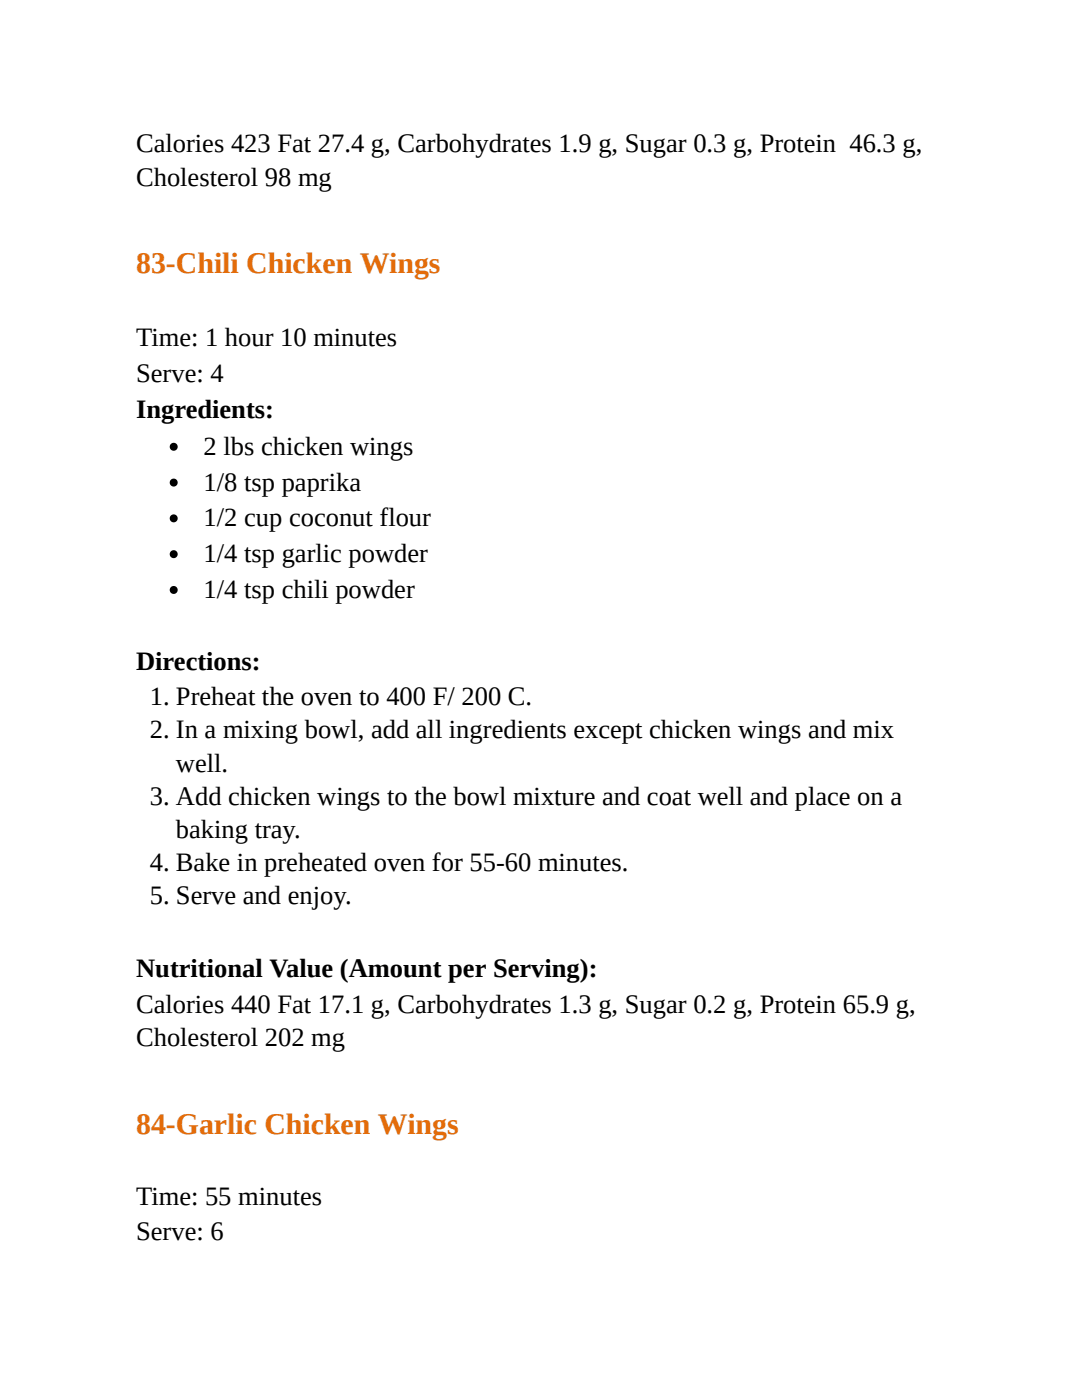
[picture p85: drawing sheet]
<svg xmlns="http://www.w3.org/2000/svg" width="216mm" height="279mm" viewBox="0 0 216 279" stroke-linecap="round" stroke-linejoin="round" font-family="sans-serif">
<defs><g id="words">
<g font-size="6" fill="#e36c0a">
<text x="27.2" y="54.5">83-Chili Chicken Wings</text>
<text x="27.2" y="226.2">84-Garlic Chicken Wings</text>
</g>
<g font-size="5.3">
<text x="27.2" y="30.4">Calories 423 Fat 27.4 g, Carbohydrates 1.9 g, Sugar 0.3 g, Protein 46.3 g,</text>
<text x="27.2" y="37">Cholesterol 98 mg</text>
<text x="27.2" y="69.1">Time: 1 hour 10 minutes</text>
<text x="27.2" y="76.2">Serve: 4</text>
<text x="27.2" y="83.3">Ingredients:</text>
<text x="40.6" y="90.8">2 lbs chicken wings</text>
<text x="40.6" y="97.9">1/8 tsp paprika</text>
<text x="40.6" y="105">1/2 cup coconut flour</text>
<text x="40.6" y="112.2">1/4 tsp garlic powder</text>
<text x="40.6" y="119.3">1/4 tsp chili powder</text>
<text x="27.2" y="133.6">Directions:</text>
<text x="29.9" y="140.8">1. Preheat the oven to 400 F/ 200 C.</text>
<text x="29.9" y="147.4">2. In a mixing bowl, add all ingredients except chicken wings and mix</text>
<text x="35.1" y="154">well.</text>
<text x="29.9" y="160.6">3. Add chicken wings to the bowl mixture and coat well and place on a</text>
<text x="35.1" y="167.2">baking tray.</text>
<text x="29.9" y="173.8">4. Bake in preheated oven for 55-60 minutes.</text>
<text x="29.9" y="180.4">5. Serve and enjoy.</text>
<text x="27.2" y="195">Nutritional Value (Amount per Serving):</text>
<text x="27.2" y="202.1">Calories 440 Fat 17.1 g, Carbohydrates 1.3 g, Sugar 0.2 g, Protein 65.9 g,</text>
<text x="27.2" y="208.8">Cholesterol 202 mg</text>
<text x="27.2" y="240.5">Time: 55 minutes</text>
<text x="27.2" y="247.4">Serve: 6</text>
</g>
</g></defs>
<g fill="#000">
<circle cx="34.7" cy="89.2" r=".79"/>
<circle cx="34.7" cy="96.3" r=".79"/>
<circle cx="34.7" cy="117.7" r=".79"/>
<circle cx="34.7" cy="103.5" r=".79"/>
<circle cx="34.7" cy="110.6" r=".79"/>
</g>
<use href="#words"/>
</svg>
